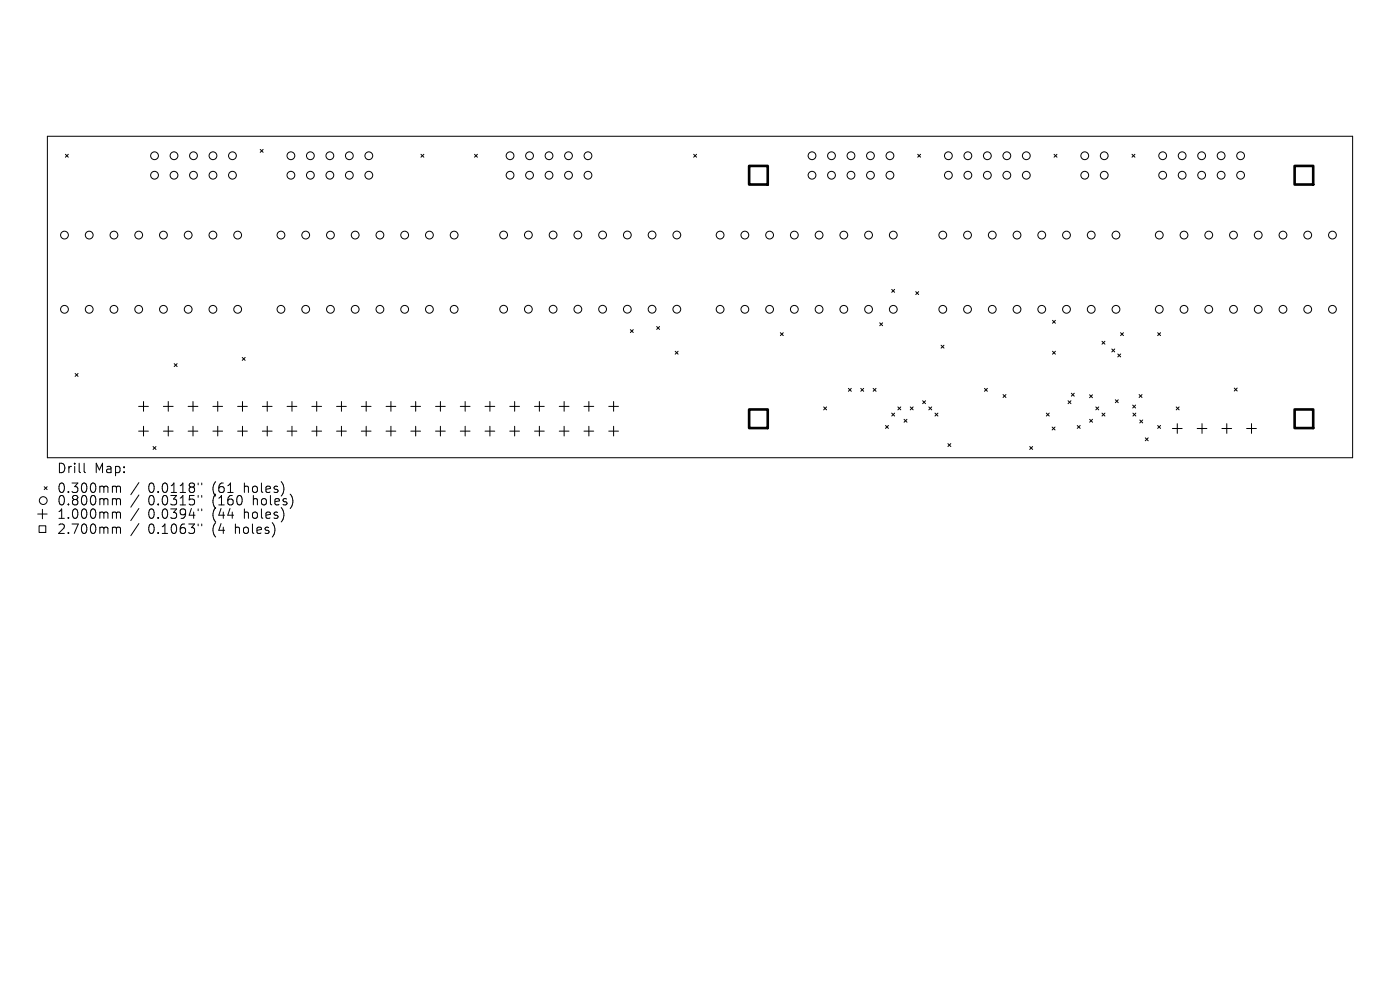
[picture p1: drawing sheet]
<svg xmlns="http://www.w3.org/2000/svg" width="297mm" height="210mm" viewBox="0 0 297 210" stroke-linecap="round" stroke-linejoin="round" font-family="sans-serif">
<defs><g id="words">
<g font-size="2.8">
<text x="12" y="100.6">Drill</text>
<text x="20" y="100.6">Map:</text>
<text x="12" y="104.8">0.300mm</text>
<text x="12" y="107.5">0.800mm</text>
<text x="31.4" y="104.8">0.0118&quot;</text>
<text x="31.4" y="107.5">0.0315&quot;</text>
<text x="45.2" y="104.8">(61</text>
<text x="45.2" y="107.5">(160</text>
<text x="52" y="104.8">holes)</text>
<text x="53.9" y="107.5">holes)</text>
<text x="12" y="110.3">1.000mm</text>
<text x="12" y="113.5">2.700mm</text>
<text x="31.4" y="110.3">0.0394&quot;</text>
<text x="31.4" y="113.5">0.1063&quot;</text>
<text x="45.2" y="110.3">(44</text>
<text x="45.2" y="113.5">(4</text>
<text x="50.1" y="113.5">holes)</text>
<text x="52" y="110.3">holes)</text>
</g>
</g></defs>
<g fill="none" stroke="#000" stroke-width=".21">
<path d="M10.1 28.9h276.9v68.2h-276.9zM13.9 32.7l.6 .6M14.5 32.7l-.6 .6M55.2 31.7l.6 .6M55.8 31.7l-.6 .6M89.3 32.7l.6 .6M89.9 32.7l-.6 .6M100.7 32.7l.6 .6M101.3 32.7l-.6 .6M147.2 32.7l.6 .6M147.8 32.7l-.6 .6M194.7 32.7l.6 .6"/>
<path d="M195.3 32.7l-.6 .6M223.6 32.7l.6 .6M224.2 32.7l-.6 .6M240.1 32.7l.7 .6M240.8 32.7l-.7 .6M15.9 79.2l.7 .6M16.6 79.2l-.7 .6M37 77.1l.6 .7M37.6 77.1l-.6 .7M51.4 75.8l.6 .6M52 75.8l-.6 .6M133.7 69.9l.6 .6"/>
<path d="M134.3 69.9l-.6 .6M139.3 69.3l.6 .6M139.9 69.3l-.6 .6M143.2 74.5l.7 .6M143.9 74.5l-.7 .6M165.5 70.6l.7 .6M166.2 70.6l-.7 .6M186.6 68.5l.6 .6M187.2 68.5l-.6 .6M189.2 61.4l.6 .6M189.8 61.4l-.6 .6M194.3 61.9l.6 .6"/>
<path d="M194.9 61.9l-.6 .6M199.6 73.2l.7 .7M200.3 73.2l-.7 .7M223.3 68l.6 .6M223.3 74.5l.6 .6M223.9 68l-.6 .6M223.9 74.5l-.6 .6M233.8 72.4l.6 .6M234.4 72.4l-.6 .6M235.9 74l.6 .7M236.5 74l-.6 .7M237.1 75.1l.6 .6"/>
<path d="M237.7 70.6l.6 .6M237.7 75.1l-.6 .6M238.3 70.6l-.6 .6M245.6 70.6l.6 .6M246.2 70.6l-.6 .6M17.8 98.3v1.7l.3 .3M29.4 86.2h2.1M29.4 91.5h2.1M30.4 85.2v2M30.4 90.4v2.1M32.5 94.7l.6 .6M33.1 94.7l-.6 .6"/>
<path d="M34.7 86.2h2M34.7 91.5h2M35.7 85.2v2M35.7 90.4v2.1M39.9 86.2h2.1M39.9 91.5h2.1M40.9 85.2v2M40.9 90.4v2.1M45.2 86.2h2M45.2 91.5h2M46.2 85.2v2M46.2 90.4v2.1"/>
<path d="M50.4 86.2h2.1M50.4 91.5h2.1M51.4 85.2v2M51.4 90.4v2.1M55.7 86.2h2M55.7 91.5h2M56.7 85.2v2M56.7 90.4v2.1M60.9 86.2h2.1M60.9 91.5h2.1M61.9 85.2v2M61.9 90.4v2.1"/>
<path d="M66.2 86.2h2M66.2 91.5h2M67.2 85.2v2M67.2 90.4v2.1M71.4 86.2h2.1M71.4 91.5h2.1M72.4 85.2v2M72.4 90.4v2.1M76.7 86.2h2M76.7 91.5h2M77.7 85.2v2M77.7 90.4v2.1"/>
<path d="M81.9 86.2h2.1M81.9 91.5h2.1M82.9 85.2v2M82.9 90.4v2.1M87.1 86.2h2.1M87.1 91.5h2.1M88.2 85.2v2M88.2 90.4v2.1M92.4 86.2h2.1M92.4 91.5h2.1M93.4 85.2v2M93.4 90.4v2.1"/>
<path d="M97.6 86.2h2.1M97.6 91.5h2.1M98.7 85.2v2M98.7 90.4v2.1M102.9 86.2h2.1M102.9 91.5h2.1M103.9 85.2v2M103.9 90.4v2.1M108.1 86.2h2.1M108.1 91.5h2.1M109.2 85.2v2M109.2 90.4v2.1"/>
<path d="M113.4 86.2h2.1M113.4 91.5h2.1M114.4 85.2v2M114.4 90.4v2.1M118.6 86.2h2.1M118.6 91.5h2.1M119.7 85.2v2M119.7 90.4v2.1M123.9 86.2h2.1M123.9 91.5h2.1M124.9 85.2v2M124.9 90.4v2.1"/>
<path d="M129.1 86.2h2.1M129.1 91.5h2.1M130.2 85.2v2M130.2 90.4v2.1M174.7 86.3l.7 .6M175.4 86.3l-.7 .6M180 82.4l.6 .6M180.6 82.4l-.6 .6M182.6 82.4l.6 .6M183.2 82.4l-.6 .6M185.2 82.4l.7 .6M185.9 82.4l-.7 .6"/>
<path d="M187.9 90.3l.6 .6M188.5 90.3l-.6 .6M189.2 87.6l.6 .7M189.8 87.6l-.6 .7M190.5 86.3l.6 .6M191.1 86.3l-.6 .6M191.8 88.9l.6 .7M192.4 88.9l-.6 .7M193.1 86.3l.6 .6M193.7 86.3l-.6 .6M195.7 85l.6 .6M196.3 85l-.6 .6"/>
<path d="M197 86.3l.7 .6M197.7 86.3l-.7 .6M198.4 87.6l.6 .7M199 87.6l-.6 .7M201.1 94.1l.6 .6M201.7 94.1l-.6 .6M208.9 82.4l.6 .6M209.5 82.4l-.6 .6M212.8 83.7l.6 .6M213.4 83.7l-.6 .6M218.4 94.7l.7 .6M219.1 94.7l-.7 .6"/>
<path d="M222 87.6l.6 .7M222.6 87.6l-.6 .7M223.2 90.6l.6 .6M223.8 90.6l-.6 .6M226.6 85l.6 .6M227.2 85l-.6 .6M227.3 83.4l.6 .6M227.9 83.4l-.6 .6M228.5 90.3l.7 .6M229.2 90.3l-.7 .6M231.1 83.7l.7 .7M231.2 88.9l.6 .7"/>
<path d="M231.8 83.7l-.7 .7M231.8 88.9l-.6 .7M232.5 86.3l.6 .6M233.1 86.3l-.6 .6M233.8 87.6l.6 .7M234.4 87.6l-.6 .7M236.6 84.8l.6 .6M237.2 84.8l-.6 .6M240.3 85.9l.6 .7M240.3 87.6l.7 .7M240.9 85.9l-.6 .7M241 87.6l-.7 .7"/>
<path d="M241.7 83.7l.6 .6M241.8 89.1l.6 .6M242.3 83.7l-.6 .6M242.4 89.1l-.6 .6M243 92.9l.6 .6M243.6 92.9l-.6 .6M245.6 90.3l.6 .6M246.2 90.3l-.6 .6M248.7 90.9h2.1M249.5 86.3l.6 .6M249.8 89.9v2M250.1 86.3l-.6 .6"/>
<path d="M254 90.9h2M255 89.9v2M259.2 90.9h2.1M260.3 89.9v2M261.8 82.3l.7 .6M262.5 82.3l-.7 .6M264.5 90.9h2M265.5 89.9v2M8 109h2M8.3 111.5h1.4v1.4h-1.4zM9 108v2M9.4 103.2l.6 .7"/>
<path d="M10 103.2l-.6 .7M24.1 103.1l.5 .1 .1 .2M24.1 105.8h.3l.3 .3M24.1 108.6l.5 .1 .1 .2M24.1 111.8l.5 .1 .1 .2M24.7 103.4l.3-.3 .5 .1 .1 1.3M24.7 103.4v1.1M24.7 106.1v1M24.7 108.9v1.1M24.7 112.1v1.1M24.7 106.1l.3-.3 .5 .1 .1 1.2M24.7 108.9l.3-.3 .5 .1 .1 1.3"/>
<path d="M24.7 112.1l.3-.3 .5 .1 .1 1.3M29.5 102.4l-1.7 2.5M29.5 105l-1.7 2.6M29.5 107.9l-1.7 2.5M29.5 111.1l-1.7 2.5M42 102.5v.3M42 105.1v.4M42 108v.3M42 111.2v.3M42.8 102.5v.3M42.8 105.1v.4M42.8 108v.3"/>
<path d="M42.8 111.2v.3"/>
<circle cx="32.8" cy="33" r=".83"/>
<circle cx="32.8" cy="37.2" r=".83"/>
<circle cx="36.9" cy="33" r=".83"/>
<circle cx="36.9" cy="37.2" r=".83"/>
<circle cx="41" cy="37.2" r=".83"/>
<circle cx="41" cy="33" r=".83"/>
<circle cx="45.2" cy="37.2" r=".83"/>
<circle cx="45.2" cy="33" r=".83"/>
<circle cx="49.3" cy="37.2" r=".83"/>
<circle cx="49.3" cy="33" r=".83"/>
<circle cx="61.7" cy="33" r=".83"/>
<circle cx="61.7" cy="37.2" r=".83"/>
<circle cx="65.8" cy="33" r=".83"/>
<circle cx="65.8" cy="37.2" r=".83"/>
<circle cx="70" cy="33" r=".83"/>
<circle cx="70" cy="37.2" r=".83"/>
<circle cx="74.1" cy="33" r=".83"/>
<circle cx="74.1" cy="37.2" r=".83"/>
<circle cx="78.2" cy="37.2" r=".83"/>
<circle cx="78.2" cy="33" r=".83"/>
<circle cx="108.2" cy="37.2" r=".83"/>
<circle cx="108.2" cy="33" r=".83"/>
<circle cx="112.3" cy="33" r=".83"/>
<circle cx="112.3" cy="37.2" r=".83"/>
<circle cx="116.5" cy="33" r=".83"/>
<circle cx="116.5" cy="37.2" r=".83"/>
<circle cx="120.6" cy="33" r=".83"/>
<circle cx="120.6" cy="37.2" r=".83"/>
<circle cx="124.7" cy="37.2" r=".83"/>
<circle cx="124.7" cy="33" r=".83"/>
<circle cx="172.3" cy="37.2" r=".83"/>
<circle cx="172.3" cy="33" r=".83"/>
<circle cx="176.4" cy="33" r=".83"/>
<circle cx="176.4" cy="37.2" r=".83"/>
<circle cx="180.5" cy="37.2" r=".83"/>
<circle cx="180.5" cy="33" r=".83"/>
<circle cx="184.7" cy="37.2" r=".83"/>
<circle cx="184.7" cy="33" r=".83"/>
<circle cx="188.8" cy="33" r=".83"/>
<circle cx="188.8" cy="37.2" r=".83"/>
<circle cx="201.2" cy="33" r=".83"/>
<circle cx="201.2" cy="37.2" r=".83"/>
<circle cx="205.3" cy="33" r=".83"/>
<circle cx="205.3" cy="37.2" r=".83"/>
<circle cx="209.5" cy="37.2" r=".83"/>
<circle cx="209.5" cy="33" r=".83"/>
<circle cx="213.6" cy="37.2" r=".83"/>
<circle cx="213.6" cy="33" r=".83"/>
<circle cx="217.7" cy="33" r=".83"/>
<circle cx="217.7" cy="37.2" r=".83"/>
<circle cx="230.1" cy="33" r=".83"/>
<circle cx="230.1" cy="37.2" r=".83"/>
<circle cx="234.3" cy="33" r=".83"/>
<circle cx="234.3" cy="37.2" r=".83"/>
<circle cx="246.7" cy="33" r=".83"/>
<circle cx="246.7" cy="37.2" r=".83"/>
<circle cx="250.8" cy="33" r=".83"/>
<circle cx="250.8" cy="37.2" r=".83"/>
<circle cx="254.9" cy="37.2" r=".83"/>
<circle cx="254.9" cy="33" r=".83"/>
<circle cx="259.1" cy="33" r=".83"/>
<circle cx="259.1" cy="37.2" r=".83"/>
<circle cx="263.2" cy="37.2" r=".83"/>
<circle cx="263.2" cy="33" r=".83"/>
<circle cx="13.7" cy="49.9" r=".83"/>
<circle cx="18.9" cy="49.9" r=".83"/>
<circle cx="24.2" cy="49.9" r=".83"/>
<circle cx="29.4" cy="49.9" r=".83"/>
<circle cx="34.7" cy="49.9" r=".83"/>
<circle cx="39.9" cy="49.9" r=".83"/>
<circle cx="45.2" cy="49.9" r=".83"/>
<circle cx="50.4" cy="49.9" r=".83"/>
<circle cx="59.6" cy="49.9" r=".83"/>
<circle cx="64.9" cy="49.9" r=".83"/>
<circle cx="70.1" cy="49.9" r=".83"/>
<circle cx="75.4" cy="49.9" r=".83"/>
<circle cx="80.6" cy="49.9" r=".83"/>
<circle cx="85.8" cy="49.9" r=".83"/>
<circle cx="91.1" cy="49.9" r=".83"/>
<circle cx="96.3" cy="49.9" r=".83"/>
<circle cx="106.8" cy="49.8" r=".83"/>
<circle cx="112.1" cy="49.8" r=".83"/>
<circle cx="117.3" cy="49.8" r=".83"/>
<circle cx="122.6" cy="49.8" r=".83"/>
<circle cx="127.8" cy="49.8" r=".83"/>
<circle cx="133.1" cy="49.8" r=".83"/>
<circle cx="138.3" cy="49.8" r=".83"/>
<circle cx="143.6" cy="49.8" r=".83"/>
<circle cx="152.8" cy="49.9" r=".83"/>
<circle cx="158" cy="49.9" r=".83"/>
<circle cx="163.3" cy="49.9" r=".83"/>
<circle cx="168.5" cy="49.9" r=".83"/>
<circle cx="173.8" cy="49.9" r=".83"/>
<circle cx="179" cy="49.9" r=".83"/>
<circle cx="184.3" cy="49.9" r=".83"/>
<circle cx="189.5" cy="49.9" r=".83"/>
<circle cx="200" cy="49.9" r=".83"/>
<circle cx="205.3" cy="49.9" r=".83"/>
<circle cx="210.5" cy="49.9" r=".83"/>
<circle cx="215.8" cy="49.9" r=".83"/>
<circle cx="221" cy="49.9" r=".83"/>
<circle cx="226.2" cy="49.9" r=".83"/>
<circle cx="231.5" cy="49.9" r=".83"/>
<circle cx="236.7" cy="49.9" r=".83"/>
<circle cx="245.9" cy="49.9" r=".83"/>
<circle cx="251.2" cy="49.9" r=".83"/>
<circle cx="256.4" cy="49.9" r=".83"/>
<circle cx="261.7" cy="49.9" r=".83"/>
<circle cx="266.9" cy="49.9" r=".83"/>
<circle cx="272.2" cy="49.9" r=".83"/>
<circle cx="277.4" cy="49.9" r=".83"/>
<circle cx="282.7" cy="49.9" r=".83"/>
<circle cx="13.7" cy="65.6" r=".83"/>
<circle cx="18.9" cy="65.6" r=".83"/>
<circle cx="24.2" cy="65.6" r=".83"/>
<circle cx="29.4" cy="65.6" r=".83"/>
<circle cx="34.7" cy="65.6" r=".83"/>
<circle cx="39.9" cy="65.6" r=".83"/>
<circle cx="45.2" cy="65.6" r=".83"/>
<circle cx="50.4" cy="65.6" r=".83"/>
<circle cx="59.6" cy="65.6" r=".83"/>
<circle cx="64.9" cy="65.6" r=".83"/>
<circle cx="70.1" cy="65.6" r=".83"/>
<circle cx="75.4" cy="65.6" r=".83"/>
<circle cx="80.6" cy="65.6" r=".83"/>
<circle cx="85.8" cy="65.6" r=".83"/>
<circle cx="91.1" cy="65.6" r=".83"/>
<circle cx="96.3" cy="65.6" r=".83"/>
<circle cx="106.8" cy="65.6" r=".83"/>
<circle cx="112.1" cy="65.6" r=".83"/>
<circle cx="117.3" cy="65.6" r=".83"/>
<circle cx="122.6" cy="65.6" r=".83"/>
<circle cx="127.8" cy="65.6" r=".83"/>
<circle cx="133.1" cy="65.6" r=".83"/>
<circle cx="138.3" cy="65.6" r=".83"/>
<circle cx="143.6" cy="65.6" r=".83"/>
<circle cx="152.8" cy="65.6" r=".83"/>
<circle cx="158" cy="65.6" r=".83"/>
<circle cx="163.3" cy="65.6" r=".83"/>
<circle cx="168.5" cy="65.6" r=".83"/>
<circle cx="173.8" cy="65.6" r=".83"/>
<circle cx="179" cy="65.6" r=".83"/>
<circle cx="184.3" cy="65.6" r=".83"/>
<circle cx="189.5" cy="65.6" r=".83"/>
<circle cx="200" cy="65.6" r=".83"/>
<circle cx="205.3" cy="65.6" r=".83"/>
<circle cx="210.5" cy="65.6" r=".83"/>
<circle cx="215.8" cy="65.6" r=".83"/>
<circle cx="221" cy="65.6" r=".83"/>
<circle cx="226.2" cy="65.6" r=".83"/>
<circle cx="231.5" cy="65.6" r=".83"/>
<circle cx="236.7" cy="65.6" r=".83"/>
<circle cx="245.9" cy="65.6" r=".83"/>
<circle cx="251.2" cy="65.6" r=".83"/>
<circle cx="256.4" cy="65.6" r=".83"/>
<circle cx="261.7" cy="65.6" r=".83"/>
<circle cx="266.9" cy="65.6" r=".83"/>
<circle cx="272.2" cy="65.6" r=".83"/>
<circle cx="277.4" cy="65.6" r=".83"/>
<circle cx="282.7" cy="65.6" r=".83"/>
<circle cx="9.2" cy="106.2" r=".83"/>
</g>
<path d="M158.9 35.2h4v3.9h-4zM274.6 35.2h4v3.9h-4zM158.9 86.9h4v3.9h-4zM274.6 86.9h4v3.9h-4z" fill="none" stroke="#000" stroke-width=".56"/>
<use href="#words"/>
</svg>
